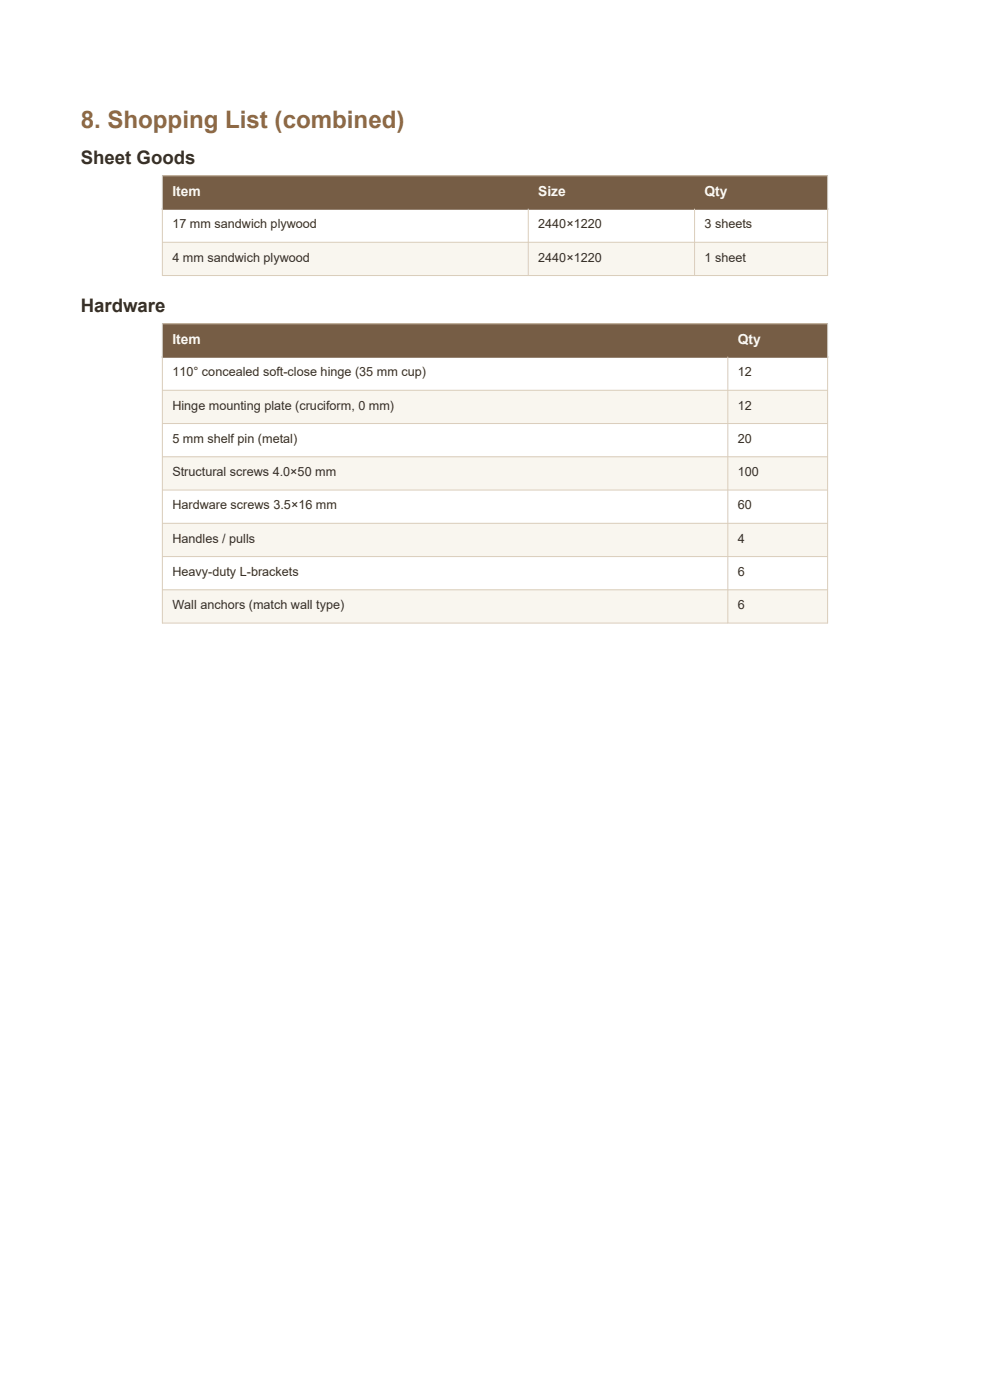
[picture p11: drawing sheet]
<svg xmlns="http://www.w3.org/2000/svg" width="210mm" height="297mm" viewBox="0 0 210 297" stroke-linecap="round" stroke-linejoin="round" font-family="sans-serif">
<defs><g id="words">
<text font-size="5.1" fill="#8e6945" x="17.1" y="27.2">8. Shopping List (combined)</text>
<g font-size="4" fill="#362f27">
<text x="17.1" y="34.9">Sheet Goods</text>
<text x="17.1" y="66.3">Hardware</text>
</g>
<g font-size="2.9" fill="#fdfaf3">
<text x="36.6" y="41.6">Item</text>
<text x="114.2" y="41.6">Size</text>
<text x="149.5" y="41.6">Qty</text>
<text x="36.6" y="73">Item</text>
<text x="156.5" y="73">Qty</text>
</g>
<g font-size="2.7" fill="#362f27">
<text x="36.6" y="48.4">17 mm sandwich plywood</text>
<text x="114.2" y="48.4">2440×1220</text>
<text x="149.5" y="48.4">3 sheets</text>
<text x="36.6" y="55.5">4 mm sandwich plywood</text>
<text x="114.2" y="55.5">2440×1220</text>
<text x="149.5" y="55.5">1 sheet</text>
<text x="36.6" y="79.8">110° concealed soft-close hinge (35 mm cup)</text>
<text x="156.5" y="79.8">12</text>
<text x="36.6" y="86.9">Hinge mounting plate (cruciform, 0 mm)</text>
<text x="156.5" y="86.9">12</text>
<text x="36.6" y="93.9">5 mm shelf pin (metal)</text>
<text x="156.5" y="93.9">20</text>
<text x="36.6" y="101">Structural screws 4.0×50 mm</text>
<text x="156.5" y="101">100</text>
<text x="36.6" y="108.1">Hardware screws 3.5×16 mm</text>
<text x="156.5" y="108.1">60</text>
<text x="36.6" y="115.1">Handles / pulls</text>
<text x="156.5" y="115.1">4</text>
<text x="36.6" y="122.2">Heavy-duty L-brackets</text>
<text x="156.5" y="122.2">6</text>
<text x="36.6" y="129.2">Wall anchors (match wall type)</text>
<text x="156.5" y="129.2">6</text>
</g>
</g></defs>
<path d="M34.4 37.3h141.2v7h-141.2z" fill-rule="evenodd" fill="#765d45"/>
<path d="M34.4 44.3h141.2v7.1h-141.2z" fill-rule="evenodd" fill="#fff"/>
<path d="M34.4 51.4h141.2v7.1h-141.2z" fill-rule="evenodd" fill="#f9f6ef"/>
<path d="M34.4 44.3h141.2" fill="none" stroke="#765d45" stroke-width=".32"/>
<path d="M34.4 37.3h141.2v21.2h-141.2zM34.4 51.4h141.2M112.1 44.3v14.2M147.3 44.3v14.2" fill="none" stroke="#dacdbb" stroke-width=".21"/>
<path d="M34.4 68.7h141.2v7h-141.2z" fill-rule="evenodd" fill="#765d45"/>
<path d="M34.4 75.7h141.2v7.1h-141.2z" fill-rule="evenodd" fill="#fff"/>
<path d="M34.4 82.8h141.2v7h-141.2z" fill-rule="evenodd" fill="#f9f6ef"/>
<path d="M34.4 89.8h141.2v7.1h-141.2z" fill-rule="evenodd" fill="#fff"/>
<path d="M34.4 96.9h141.2v7.1h-141.2z" fill-rule="evenodd" fill="#f9f6ef"/>
<path d="M34.4 104h141.2v7h-141.2z" fill-rule="evenodd" fill="#fff"/>
<path d="M34.4 111h141.2v7.1h-141.2z" fill-rule="evenodd" fill="#f9f6ef"/>
<path d="M34.4 118.1h141.2v7h-141.2z" fill-rule="evenodd" fill="#fff"/>
<path d="M34.4 125.1h141.2v7.1h-141.2z" fill-rule="evenodd" fill="#f9f6ef"/>
<path d="M34.4 75.7h141.2" fill="none" stroke="#765d45" stroke-width=".32"/>
<path d="M34.4 68.7h141.2v63.5h-141.2zM154.4 75.7v56.5M34.4 82.8h141.2M34.4 89.8h141.2M34.4 96.9h141.2M34.4 104h141.2M34.4 111h141.2M34.4 118.1h141.2M34.4 125.1h141.2" fill="none" stroke="#dacdbb" stroke-width=".21"/>
<use href="#words"/>
</svg>
